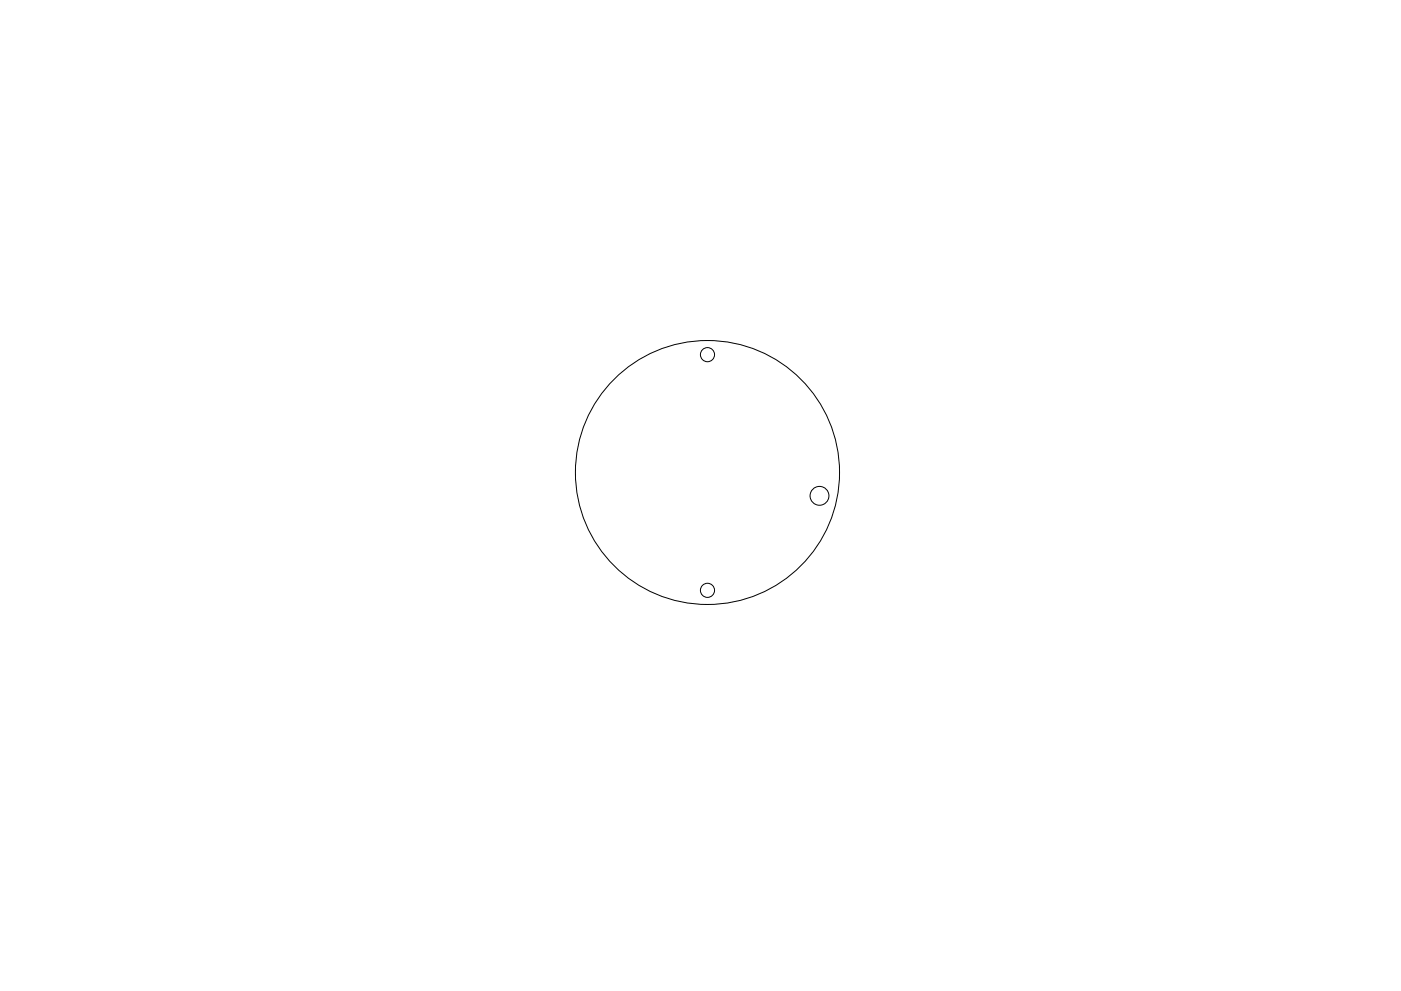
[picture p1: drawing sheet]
<svg xmlns="http://www.w3.org/2000/svg" width="297mm" height="210mm" viewBox="0 0 297 210" stroke-linecap="round" stroke-linejoin="round" font-family="sans-serif">
<g fill="none" stroke="#000" stroke-width=".21">
<circle cx="150" cy="75.2" r="1.5"/>
<circle cx="150" cy="100.2" r="28"/>
<circle cx="173.7" cy="105.2" r="2"/>
<circle cx="150" cy="125.2" r="1.5"/>
</g>
</svg>
